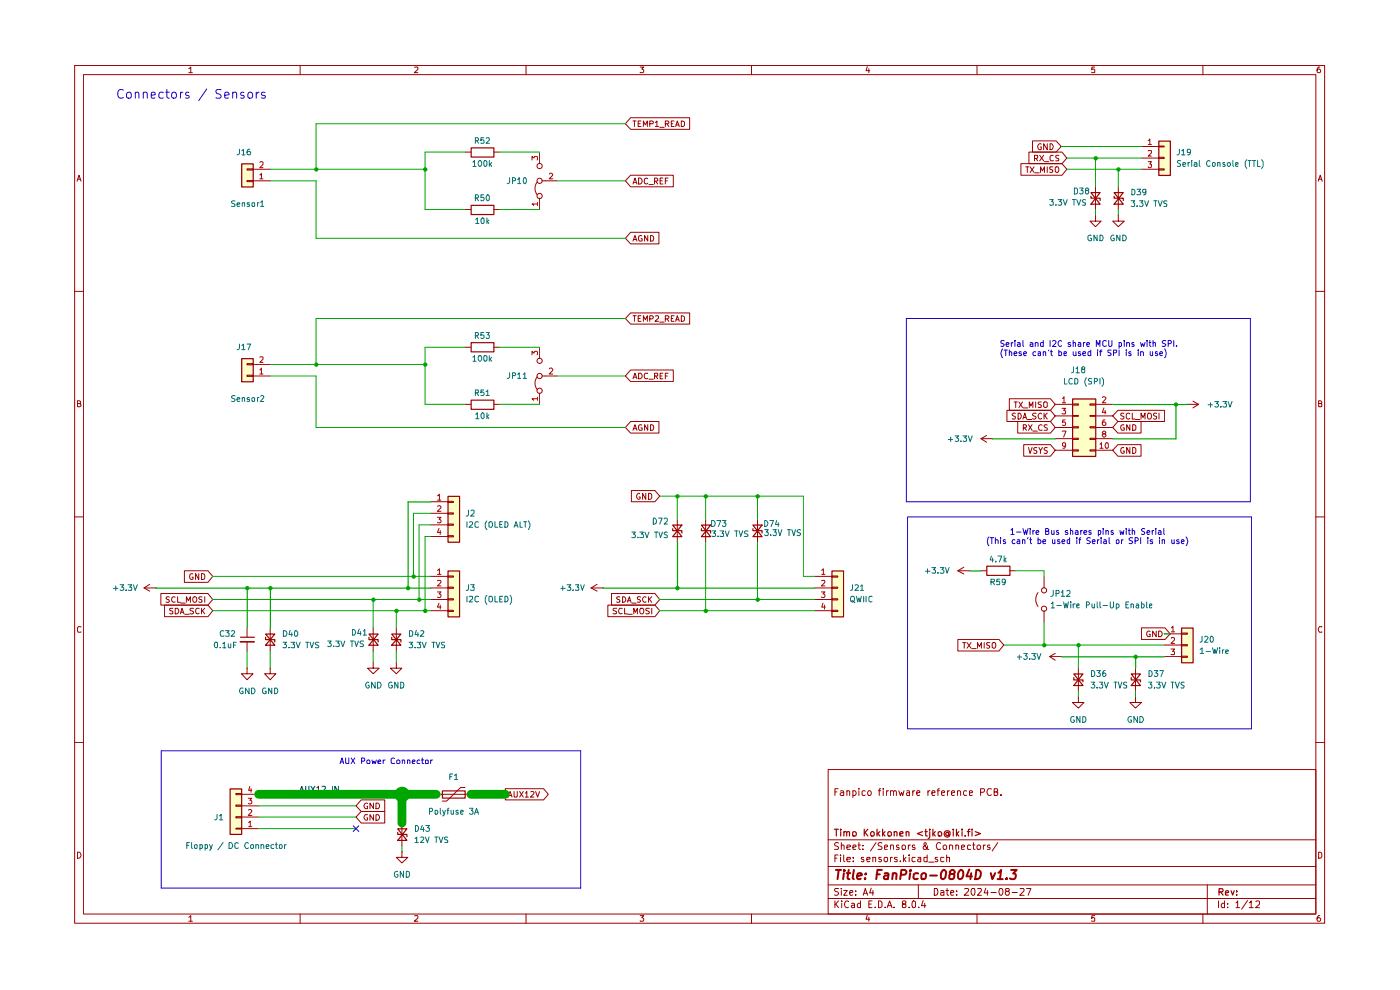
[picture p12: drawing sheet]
<svg xmlns="http://www.w3.org/2000/svg" width="297mm" height="210mm" viewBox="0 0 297 210" stroke-linecap="round" stroke-linejoin="round" font-family="sans-serif">
<g fill="none" stroke="#9b0000" stroke-width=".21">
<path d="M15.8 13.9h265.2v181.9h-265.2zM17.7 15.8h261.4v178.1h-261.4zM40 14.6l.5-.4v1.2M40 15.4h.8M63.7 13.9v1.9M88 14.3l.6-.1v.5l-.7 .7h.7M111.6 13.9v1.9M135.8 14.2h.8l-.5 .4 .5 .3-.1 .4h-.7M159.4 13.9v1.9M184 14.1l-.3 .9h.8M184.3 14.6v.8M207.3 13.9v1.9"/>
<path d="M232.2 14.2h-.6v.6l.1-.2h.4l.1 .2v.5h-.6M255.2 13.9v1.9M280 14.2a.55 .55 0 0 0-.6 .5l.2 .7h.4l.2-.2v-.3l-.3-.3h-.2l-.3 .3M16.3 38.4l.5-1.2 .4 1.2M16.5 38h.6M279.7 38.4l.4-1.2 .4 1.2M279.7 38h.6M15.8 61.8h1.9M279.1 61.8h1.9M16.4 85.6h.6v-.5l-.6-.1v1.3h.5l.3-.4-.3-.3M279.7 85.6h.5l.2-.3-.2-.3h-.5v1.3h.5l.2-.1v-.4l-.2-.2M15.8 109.6h1.9"/>
<path d="M279.1 109.6h1.9M17.2 133l-.6-.1-.2 .3v.7l.2 .2 .6-.1M280.4 133l-.5-.1-.2 .5 .2 .7 .5-.1M15.8 157.5h1.9M279.1 157.5h1.9M175.7 163.2h103.4v30.7h-103.4zM175.7 178.1h103.4M177.1 168h.4M177.8 167.3h-.7v1.4M177.9 178.8l-.6-.1-.3 .4 .1 .2a.56 .56 0 0 1 .6 .3 .56 .56 0 0 1 0 .6h-.7M178.3 167.8h.6l.1 .9M178.5 179.4l.1-.2 .5 .2v.8"/>
<path d="M178.5 178.7v1.5M179 168.1h-.5l-.3 .3 .3 .3h.5M179.7 179.7l.7-.1-.1-.3-.4-.1-.2 .2v.8h.6M179.7 167.9v-.1a.36 .36 0 0 1 .6 .2v.7M179.7 167.7v1M180.9 179.7l.7-.1-.2-.4h-.3l-.2 .2v.6l.1 .2h.5M180.9 167.8l.5-.1a.6 .6 0 0 1 0 1h-.5M180.9 167.7v1.5M182 179.2h.5M182.2 178.7v1.3l.1 .2h.2M182.2 167.3v.1M182.2 167.7v1"/>
<path d="M183.1 179.3v.1M183.6 167.8l-.5-.1-.2 .2v.7l.2 .1h.5M184.2 167.9l.4-.2a.6 .6 0 0 1 0 1h-.3a.6 .6 0 0 1-.1-.8zM185.8 178.7l-1.1 1.8M186.4 167.7h.5M186.9 167.3h-.3l-.1 .2v1.2M187.1 178.8l-.6-.1-.2 .4 .1 .2a.56 .56 0 0 1 .5 .3 .56 .56 0 0 1 0 .6h-.6M187.4 167.3v.1M187.4 167.7v1M187.6 179.7l.7-.1-.2-.4-.5 .2v.6l.1 .2h.5M188 167.7v1M188.5 167.7l-.5 .4"/>
<path d="M188.9 179.4l.2-.2 .5 .2v.8M188.9 167.9l.1-.1a.36 .36 0 0 1 .6 .2v.7M188.9 167.7v1M188.9 179.2v1M189.6 168l.1-.3 .4 .1 .1 .9M190.7 179.3l-.4-.1-.1 .2 .1 .3h.4v.5h-.5M190.7 167.7l.3 1 .3-.6 .2 .6 .3-1M191.4 179.3a.45 .45 0 0 1 .7 .2l-.2 .7h-.5zM192.4 167.8h.5l.1 .9M192.7 179.2v1M193 168.1h-.6l-.1 .3 .1 .3h.6M193.1 179.2l-.4 .3"/>
<path d="M193.6 167.7v1M194.1 179.3h-.6v.4h.6v.2v.3h-.6M194.1 167.7l-.5 .4M194.5 168.2l.7-.1-.2-.4-.4 .1-.1 .7 .2 .2h.4M196.8 179.4v.3l-.4 .5h-.4l-.2-.5 .7-.6-.2-.4-.2 .1a.46 .46 0 0 0 .2 .7l.5 .7h.2M196.9 167.7v1M197.3 167.7l-.4 .4M197.7 168.2l.7-.1-.2-.4-.4 .1-.1 .7 .2 .2h.4M198.8 167.7h.5M199.3 167.3h-.2l-.1 .2v1.2M199.6 178.9l-.1-.1a.75 .75 0 0 0-.9 .4 .75 .75 0 0 0 .3 1l.7-.1M199.7 168.2l.7-.1-.2-.4-.4 .1-.1 .7 .3 .2h.3"/>
<path d="M200.1 179.5l.2-.3h.3l.2 .3-.1 .6-.5 .1zM201 167.7v1M201.4 179.4l.3-.2 .4 .2v.8M201.4 167.7l-.4 .4M201.4 179.2v1M201.8 168.2l.7-.1-.1-.4-.5 .1-.1 .7 .3 .2h.3M202.8 179.4l.1-.2 .5 .2v.8M202.8 179.2v1M203.1 167.9l.1-.1a.36 .36 0 0 1 .6 .2v.7M203.1 167.7v1M204 179.7l.6-.1-.1-.4-.5 .2v.6v.2h.6M205.1 167.8l-.5-.1a.6 .6 0 0 0 0 1h.5"/>
<path d="M205.7 168.2l.6-.1-.1-.3h-.5v.9h.5M205.9 179.3l-.4-.1-.3 .3 .1 .7h.6M206.3 179.2h.5M206.5 178.7v1.3l.1 .2h.2M207.3 179.5l.2-.3h.3l.2 .3-.1 .6-.5 .1zM208 168.1l.7-.1 .2-.3-.1-.3-.8-.1v1.4M208.6 179.2v1M209 179.2l-.4 .3M210 179.3l-.4-.1-.1 .2 .1 .3h.4v.5h-.5M210.3 167.4l-.7-.1a.75 .75 0 0 0-.2 .9 .75 .75 0 0 0 .8 .5l.1-.1M210.9 168h.4l.4-.3-.2-.4h-.6v1.4h.5l.3-.1v-.5l-.4-.1M211.7 178.7l-1.2 1.8"/>
<path d="M212.3 168.6v.1M16.4 180.8a.65 .65 0 0 1 .8 .6 .65 .65 0 0 1-.8 .6zM40 194.6l.5-.4v1.2M40 195.4h.8M63.7 193.9v1.9M88 194.3l.6-.1v.5l-.7 .7h.7M111.6 193.9v1.9M135.8 194.2h.8l-.5 .5 .5 .2-.1 .4h-.7M159.4 193.9v1.9M175.7 190.6h103.4M175.7 187.7h103.4M175.7 183.8h103.4"/>
<path d="M177.1 191.1v1.4M177.1 182h.4M177.3 191.8l.6 .7M177.8 181.4h-.7v1.4M177.9 188.5l-.8 .1v.4l.6 .2 .2 .4-.4 .3-.5-.1M177.9 191.1l-.8 .8M178.3 181.4v.1M178.3 181.9v.9M178.5 188.5v.1M178.5 188.9v1M178.6 191.1v.2M178.6 191.6v.9"/>
<path d="M179 188.9h.7l-.7 1h.7M179 181.4v1.1l.2 .3M179.7 182.3l.7-.1-.1-.3h-.6v.1v.7h.6M180 191.3v-.1a.7 .7 0 0 0-.9 .5 .7 .7 0 0 0 .6 .8l.3-.1M180.3 189.4l.6-.2-.1-.3-.5 .1v.7l.1 .2 .4-.1M180.7 191.7l.4-.1 .2 .2v.7M181 182.6v.2M181 181.9v.1M181.3 191.9l-.7 .3 .2 .3 .5-.1M181.5 189.7v.2M181.5 189v.1M182.5 191.7a.45 .45 0 0 0-.6 .2l.1 .5h.5"/>
<path d="M182.5 191.1v1.4M183.1 180.1v.1M183.1 189.9l.5-1.4 .5 1.4M183.2 181.9h-.4l-.1 .1 .2 .3 .3 .1v.3h-.5M183.2 189.5h.8M183.9 182.3l.7-.1-.1-.3h-.5l-.1 .1 .1 .7h.5M184 194.1l-.3 .9h.8M184.3 194.6v.8M184.3 191.8h.5M184.8 188.4l-.3 1h.8M185 191.1h-.7v1.4h.7M185.2 182l.6-.1v.9"/>
<path d="M185.2 181.9v.9M185.2 188.9v1M185.7 192.4v.1M186.4 191.1h.3l.4 .3v.8l-.4 .3h-.3zM186.9 181.9h-.5v.3l.6 .3-.2 .3-.4-.1M187.6 182l.6-.1v.8a.45 .45 0 0 1-.7-.2zM187.8 192.4v.1M188.2 192.5l.5-1.4 .5 1.4M188.4 192.1h.7M188.9 181.9v.9M189.3 181.9h-.2l-.2 .2M189.7 192.4v.1"/>
<path d="M190.3 181.9h-.5l-.1 .1 .6 .4v.3h-.6M191 182.6v.2M191.7 191.8l-.3-.2v-.3l.3-.2 .4 .1v.5l-.7 .2v.5a.48 .48 0 0 0 .7 0 .48 .48 0 0 0 0-.6h-.2M191.7 181.4v1.4M191.8 182.2l.4 .6M192.2 181.9l-.5 .5M192.9 192.4v.1M192.9 181.4v.1M192.9 181.9v.9M193.5 191.3l.4-.2 .3 .2-.1 1.1h-.6zM194.1 181.9h-.6v.2v.6h.6M194.7 181.9h.6v.9"/>
<path d="M194.8 187.7v2.9M194.9 192.4v.1M195.3 182.2h-.4l-.2 .3 .2 .3 .4-.1M195.8 191l-.3 1.1h.9M196.2 191.6v.9M196.7 181.9l-.7 .1v.6l.3 .2 .4-.1M196.7 181.4v1.4M197 182.9h1.1M198.2 188.5h.5a.83 .83 0 0 1 .2 .9 .83 .83 0 0 1-.7 .5zM198.9 181.9h-.4l-.1 .1 .1 .3 .4 .1v.3h-.5M199.6 189h.6v.9M200.2 189.2l-.6 .2v.4h.6"/>
<path d="M200.2 181.9l-.6 .1v.6l.2 .2 .4-.1M200.7 188.9h.6M200.8 182l.6-.1v.9M200.8 181.4v1.4M200.9 188.5v1.2l.4 .2M201.7 189.4l.7-.2-.1-.2-.5-.1-.1 .2 .1 .7h.5M202.9 189.7v.2M202.9 189v.1M204.6 188.6l.7-.1 .2 .3-.9 1.1h.9M206.2 188.6l.5-.1a1.1 1.1 0 0 1-.2 1.4l-.3-.2-.2-.4zM207.3 193.9v1.9M207.4 188.6l.7-.1 .1 .3-.8 1.1h.8"/>
<path d="M209.1 188.4l-.3 1h.8M209.5 188.9v1M210.2 189.3h1.1M212.1 188.5a.75 .75 0 0 1 .8 .6 .75 .75 0 0 1-.5 .8 .89 .89 0 0 1-.3-1.4zM213.5 189.1l-.2-.3 .1-.2 .6-.1 .1 .3-.2 .3h-.5a.52 .52 0 0 0 .1 .8h.4a.46 .46 0 0 0 .3-.4 .46 .46 0 0 0-.3-.4M214.7 189.3h1.1M216.4 188.6l.7-.1 .2 .3-1 1.1h1M217.8 188.5h.9l-.6 1.4M232.2 194.2h-.6v.6l.1-.1h.4l.1 .1v.5h-.6M255.2 193.9v1.9M256.1 187.7v6.2M258.5 191.1v1.4"/>
<path d="M259.8 191.7l-.5-.1-.2 .3 .1 .5h.6M259.8 191.1v1.4M260.4 192.4v.1M260.4 191.7v.1M262.2 191.5l.4-.4v1.4M262.2 192.5h.8M264.7 191l-1.3 1.9M265 191.5l.3-.2 .1-.2v1.4M265 192.5h.9M266.4 191.3l.2-.2 .5 .1 .1 .6-.8 .7h.8M279.7 180.8h.4l.3 .3v.6l-.3 .3h-.4zM280 194.2a.55 .55 0 0 0-.6 .5l.2 .7h.4l.2-.2v-.3l-.3-.2h-.2l-.3 .2"/>
</g>
<g fill="none" stroke="#9b0000" stroke-width=".25">
<path d="M177 175.9h.8M177.4 175.9v1.4M178.4 175.9v.2M178.4 176.4v.9M179 176.6l.2-.2 .4 .2v.7M179 176.4v.9M179.6 176.6l.3-.2 .3 .1v.8M180.9 176.6l.1-.1a.45 .45 0 0 1 .7 .2l-.2 .6h-.5zM183.3 175.9v1.4M183.5 176.6l.6 .7M184.1 175.9l-.8 .8M184.7 176.7l.3-.3h.2l.3 .3-.2 .6h-.5z"/>
<path d="M186.1 175.9v1.4M186.2 176.8l.4 .5M186.6 176.4l-.5 .5M187.2 175.9v1.4M187.3 176.8l.5 .5M187.8 176.4l-.6 .5M188.4 176.5a.45 .45 0 0 1 .7 .2l-.2 .6h-.5zM189.7 176.6l.2-.2 .4 .2v.7M189.7 176.4v.9M190.9 176.9l.7-.2v-.2l-.5-.1-.2 .2 .1 .7h.6M192.2 176.6l.2-.2 .4 .2v.7M192.2 176.4v.9"/>
<path d="M195.7 176.4l-1.1 .4 1.1 .5M196.2 176.4h.5M196.4 175.9v1.3l.1 .1h.2M197.2 176.4v1.3l-.3 .1M197.2 175.9v.2M197.9 175.9v1.4M198 176.8l.4 .5M198.4 176.4l-.5 .5M199.1 176.5a.45 .45 0 0 1 .7 .2l-.2 .6h-.5zM201.2 176.7l-.4-.1-.2 .2 .3 .5 .3-.2M201.2 176.6v.5l.2 .1 .2-.1-.1-.7-.3-.2h-.5a.68 .68 0 0 0-.3 1.1 .68 .68 0 0 0 1.1 0M202.2 175.9v.2"/>
<path d="M202.2 176.4v.9M202.9 175.9v1.4M203 176.8l.4 .5M203.4 176.4l-.5 .5M204.1 175.9v.2M204.1 176.4v.9M204.8 177.3h.1M205.2 176.4h.6M205.8 175.9l-.4 .1v1.3M206.2 175.9v.2M206.2 176.4v.9M206.9 176.4l1.1 .4-1.1 .5"/>
<path d="M258.6 189.2h.7l.2-.3-.1-.3-.8-.1v1.4M259 189.2l.5 .7M260 189.4l.6-.1-.1-.4-.4 .1-.1 .7 .1 .2h.5M261.2 188.9l.3 1 .3-1M262.3 189.8v.1M262.3 189v.2"/>
</g>
<g fill="none" stroke="#9b0000" stroke-width=".42">
<path d="M177.3 184.5h1.1M177.9 184.5l-.2 2M179 185.2l-.1 1.3M179.1 184.5v.3M179.6 185.2h.8M180 184.5l-.2 1.7 .4 .3M181.1 184.5l-.2 1.7 .2 .3M181.8 185.9l1-.3v-.3a.6 .6 0 0 0-.9 .2v.9h.7M183.5 186.3v.2M183.7 185.3l.1 .1-.2 .1 .1-.2-.1 .2M186 185.5h.6M187.1 184.5h-1l-.2 2"/>
<path d="M187.7 185.3h.7l-.1 1.2M188.4 185.6a.85 .85 0 0 0-.9 .5l.3 .4 .5-.1M189.4 185.4l.3-.2 .4 .1v1.2M189.4 185.2l-.1 1.3M191.1 185.5h1l.2-.5-.1-.2-.2-.3h-.8l-.2 2M193.1 185.2l-.2 1.3M193.2 184.5l-.1 .3 .2-.1-.1-.2-.1 .3M194.8 185.3a.65 .65 0 0 0-1 .2v.8a.64 .64 0 0 0 .9 .1M195.5 185.5l.4-.3 .5 .2v.7l-.2 .3-.5 .1-.2-.2zM197.3 185.7h1.5M199.9 184.8l.3-.3a.6 .6 0 0 1 .5 .8l-.2 .8-.4 .4-.3-.1-.2-.3v-.8zM201.8 185.4l-.3-.4 .4-.5h.3l.4 .5-.2 .3-.9 .2-.1 .8 .2 .2h.5l.3-.4 .1-.4-.4-.3"/>
<path d="M203.5 184.8l.3-.3 .5 .3a1.29 1.29 0 0 1-.5 1.7l-.4-.1-.2-.3v-.8zM205.6 184.4l-.6 1.5h1.2M206 185.2l-.1 1.3M207.1 184.5a.84 .84 0 0 1 1 .5 1.05 1.05 0 0 1-1.2 1.5zM210.2 185.2l.3 1.3 .6-1.3M211.6 186.5h1.1M211.8 185.1l.6-.6-.3 2M213.6 186.3l.1 .1h-.3l.2-.1-.1 .2M214.5 184.5h1.2l-.8 .8 .5 .1 .1 .2-.1 .7-.3 .2h-.6l-.2-.2"/>
</g>
<g fill="#feffc5">
<path d="M95 105.2h2.5v9.8h-2.5z"/>
<path d="M95 121.1h2.5v9.7h-2.5z"/>
<path d="M51.2 34.7h2.5v4.9h-2.5z"/>
<path d="M51.2 76h2.5v4.9h-2.5z"/>
<path d="M227.5 84.6h4.9v12.2h-4.9z"/>
<path d="M245.8 29.9h2.4v7.3h-2.4z"/>
<path d="M48.8 167.3h2.4v9.7h-2.4z"/>
<path d="M176.4 121.1h2.5v9.7h-2.5z"/>
<path d="M250.6 133.2h2.5v7.3h-2.5z"/>
</g>
<g fill="none" stroke="#9b0000" stroke-width=".21">
<path d="M52.4 35.8h1.3v.3h-1.3zM52.4 38.3h1.3v.2h-1.3zM53.7 38.4h3.6M53.7 35.9h3.6M98.6 32.3h1.3M104.7 32.3h1.2M114 38.6a2.17 2.17 0 0 0 0 2.7M114.5 32.3v2.4M115 38.4h3.1M133.8 37.2h9v2.4h-9l-1.1-1.2zM133.8 25h12.5v2.4h-12.5l-1.1-1.2zM134.3 39l.4-1.2 .4 1.2"/>
<path d="M134.3 25.7h.7M134.4 38.7h.6M134.6 25.7v1.1M135.4 26.2h.4M135.5 37.8a.65 .65 0 0 1 .7 .6 .65 .65 0 0 1-.7 .6zM136 25.7h-.6v1.1h.6M136.5 26.8v-1.1l.4 .8 .4-.8v1.1M137.4 37.9l-.2-.1a.65 .65 0 0 0-.5 .6 .65 .65 0 0 0 .5 .6l.2-.1M137.7 39.1h.9M137.8 26.2h.6l.2-.1-.1-.4h-.7v1.1M138.9 38.4h.6v-.5l-.6-.1v1.2M139 26l.4-.3v1.1"/>
<path d="M139 26.8h.7M139.1 38.4l.4 .6M140 27h.9M140 38.4h.5M140.6 37.8h-.6v1.2h.6M141.1 26.2h.6l.2-.1-.1-.4h-.7v1.1M141.1 38.4h.5M141.5 26.2l.4 .6M141.7 37.8h-.6v1.2M142.4 26.2h.3M143 25.7h-.6v1.1h.6M143.3 26.8l.4-1.1 .4 1.1"/>
<path d="M143.4 26.5h.6M144.5 25.7l.7 .2v.7l-.2 .2h-.5zM216.6 34.7h8.7l1 1.2-1 1.3h-8.7zM217.6 35.4h.7M217.9 35.4v1.2M218.3 32.3h7l1 1.2-1 1.2h-7zM218.5 35.4l.9 1.2M219 29.9h5l1.1 1.2-1.1 1.2h-5zM219.4 35.4l-.9 1.2M219.5 33.6h.5l.1-.2v-.4l-.6-.1v1.2M219.5 36.7h1M219.8 33.6l.3 .5"/>
<path d="M220.6 32.9l.8 1.2M220.7 36.6v-1.2l.5 .8 .4-.8v1.2M220.9 30.6l-.2-.1a.64 .64 0 0 0-.6 .6 .64 .64 0 0 0 .6 .7l.2-.1v-.5h-.2M221.4 32.9l-.8 1.2M221.6 34.3h.9M222.2 30.5v1.3l-.8-1.3v1.3M222.2 35.4v1.2M222.8 30.5a.64 .64 0 0 1 .6 .6 .64 .64 0 0 1-.6 .7zM223.4 35.4h-.6a.47 .47 0 0 0 0 .5 .47 .47 0 0 0 .5 .2v.4h-.6M223.4 33a.45 .45 0 0 0-.6 .2v.7l.1 .2 .5-.1M223.9 35.6l.1-.2h.5v.2a.65 .65 0 0 1-.4 1l-.2-.2zM224.6 33l-.4-.1-.3 .3 .1 .2 .5 .2v.5h-.6"/>
<path d="M232.4 39.6v4.9M237.2 39.6v4.9M242.1 35.9h3.7M242.1 31.1h3.7M242.1 33.5h3.7M245.8 35.8h1.2v.3h-1.2zM245.8 33.4h1.2v.2h-1.2zM245.8 31h1.2v.2h-1.2zM98.6 44.5h1.3M104.7 44.5h1.2M114.5 42v2.5M133.8 49.3h6v2.4h-6l-1.1-1.2z"/>
<path d="M134.3 51.1l.4-1.1 .4 1.1M134.4 50.8h.6M136.1 50a.45 .45 0 0 0-.6 .2v.7l.1 .2h.6v-.5h-.2M137.4 50v1.1l-.7-1.1v1.1M138 50a.66 .66 0 0 1 .7 .4 .66 .66 0 0 1-.3 .7h-.4zM232.4 45.6v1.3h1.2l-1.2 1.2-1.2-1.2h1.2M232.4 45.6h.1M237.2 45.6v1.3h1.3l-1.3 1.2-1.1-1.2h1.1M237.2 45.6h.1M52.4 77.1h1.3v.3h-1.3zM52.4 79.6h1.3v.2h-1.3zM53.7 79.8h3.6"/>
<path d="M53.7 77.3h3.6M98.6 73.7h1.3M104.7 73.7h1.2M114 79.9a2.17 2.17 0 0 0 0 2.7M114.5 73.7v2.3M115 79.8h3.1M133.8 78.5h9v2.4h-9l-1.1-1.1zM133.8 66.4h12.5v2.4h-12.5l-1.1-1.2zM134.3 67h.7M134.6 67v1.2M135.4 67.6h.4M135.5 79.2h.5a.66 .66 0 0 1 .2 .8 .66 .66 0 0 1-.7 .4z"/>
<path d="M136 67h-.6v1.2h.6M136.5 68.2v-1.2l.4 .8 .4-.8v1.2M137.4 79.2h-.5a.61 .61 0 0 0-.3 .8 .61 .61 0 0 0 .8 .3M137.8 67.7h.5l.3-.3-.1-.3-.7-.1v1.2M138.9 79.8h.5l.1-.6h-.6v1.2M139 67.1h.7v.4l-.8 .7h.8M139.1 79.8l.4 .6M140 68.3h.9M140 79.8h.5M140.6 79.2h-.6v1.2h.6M141.1 67.7h.5l.3-.3-.1-.3-.7-.1v1.2M141.1 79.8h.5"/>
<path d="M141.5 67.7l.4 .5M141.7 79.2h-.6v1.2M142.4 67.6h.3M143 67h-.6v1.2h.6M143.3 68.2l.4-1.2 .4 1.2M143.4 67.8h.6M144.5 67h.3l.4 .3v.6l-.2 .3h-.5zM98.6 85.8h1.3M104.7 85.8h1.2M114.5 83.4v2.4M133.8 89.4h6v2.5h-6l-1.1-1.2zM134.3 80.4l.4-1.2 .4 1.2"/>
<path d="M134.3 91.3l.4-1.2 .4 1.2M134.4 80h.6M134.4 90.9h.6M136.1 90.2a.45 .45 0 0 0-.6 .1v.7l.1 .3 .6-.1v-.4h-.2M137.4 90.1v1.2l-.7-1.2v1.2M137.7 80.4h.9M138 90.1a.66 .66 0 0 1 .7 .4 .66 .66 0 0 1-.3 .8h-.4zM208.1 93.1l1.2 .7M208.1 93.1h2.4M209.3 92.4l-1.2 .7M210.5 93.1h.1M213.6 87h9.2l1.1 1.2-1.1 1.2h-9.2z"/>
<path d="M214.1 84.6h8.7l1.1 1.2-1.1 1.2h-8.7zM215.1 85.3h.7M215.4 87.7l-.4-.1-.3 .3 .1 .2 .6 .3v.3l-.2 .2-.5-.1M215.5 85.3v1.1M215.9 89.4h6.9l1.1 1.3-1.1 1.2h-6.9zM216 87.6a.64 .64 0 0 1 .7 .7 .64 .64 0 0 1-.7 .6zM216.2 85.3l.7 1.1M216.9 85.3l-.7 1.1M217 88.9l.4-1.3 .4 1.3M217.1 90.8h.4l.3-.3-.1-.3-.6-.1v1.2M217.1 86.5h.9M217.1 88.6h.6"/>
<path d="M217.2 94.3h5.6l1.1 1.2-1.1 1.3h-5.6zM217.3 90.8l.5 .5M217.9 89h1M218.2 94.9l.3 1.3 .4-1.3M218.2 90.1l.7 1.2M218.4 86.4v-1.1l.3 .8 .4-.8v1.1M218.9 90.1l-.7 1.2M219.1 91.4h1M219.7 85.3v1.1M219.8 87.7l-.5-.1-.3 .3 .1 .2 .5 .2 .2 .3-.3 .3-.5-.1M220 95l-.5-.1-.2 .3 .2 .3 .5 .2v.3l-.2 .2-.5-.1M220.4 94.9l.3 .7 .5-.7"/>
<path d="M220.7 95.6v.6M220.9 85.3h-.5l-.2 .1 .2 .4 .5 .1v.5h-.7M221 87.8l-.3-.2a.65 .65 0 0 0-.5 .7 .65 .65 0 0 0 .5 .6l.3-.2M221.1 90.2l-.3-.1a.67 .67 0 0 0-.5 .5 .67 .67 0 0 0 .3 .7l.5-.1M221.5 87.6v1.3M221.6 85.3h.4l.2 .1v.9l-.3 .1-.5-.1v-.9zM221.7 88.1l.5 .8M222.2 90.2l-.5-.1-.2 .2 .2 .4 .5 .1v.4l-.7 .1M222.2 95l-.5-.1-.2 .3 .2 .3 .5 .2v.3l-.2 .2-.5-.1M222.2 87.6l-.7 .7M223.9 85.8h3.6M223.9 93.1h3.6"/>
<path d="M223.9 95.5h3.6M223.9 88.2h3.6M223.9 90.7h3.6M227.5 95.4h1.3v.3h-1.3zM227.5 93h1.3v.2h-1.3zM227.5 90.5h1.3v.3h-1.3zM227.5 88.1h1.3v.2h-1.3zM227.5 85.7h1.3v.2h-1.3zM231.2 95.4h1.2v.3h-1.2zM231.2 93h1.2v.2h-1.2zM231.2 90.5h1.2v.3h-1.2zM231.2 88.1h1.2v.2h-1.2z"/>
<path d="M231.2 85.7h1.2v.2h-1.2zM232.4 85.8h3.7M232.4 93.1h3.7M232.4 95.5h3.7M232.4 88.2h3.7M232.4 90.7h3.7M237.2 89.4h4.9v2.5h-4.9l-1.1-1.2zM237.2 94.3h4.9v2.5h-4.9l-1.1-1.3zM237.2 87h9.9v2.4h-9.9l-1.1-1.2zM238.4 90.2l-.1-.1a.66 .66 0 0 0-.5 .5 .66 .66 0 0 0 .2 .7l.5-.1v-.4h-.2M238.4 95l-.1-.1a.64 .64 0 0 0-.6 .6 .64 .64 0 0 0 .6 .7l.2-.2v-.3h-.2M238.4 87.7l-.4-.1-.3 .3 .1 .2 .6 .3v.3l-.1 .2-.6-.1"/>
<path d="M239.7 90.1v1.2l-.7-1.2v1.2M239.7 94.9v1.3l-.7-1.3v1.3M239.7 87.8l-.3-.2-.5 .4 .1 .7 .4 .2 .3-.2M240.2 87.6v1.3h.6M240.3 90.1h.3l.4 .2v.7l-.2 .3h-.5zM240.3 94.9h.3l.4 .4v.5l-.4 .4h-.3zM240.9 89h.9M242.1 88.9v-1.3l.4 1 .4-1v1.3M243.7 87.6a.46 .46 0 0 1 .6 .5v.4a.46 .46 0 0 1-.6 .4 .86 .86 0 0 1 0-1.3zM245.4 87.7l-.5-.1-.2 .3 .1 .2 .6 .3v.3l-.2 .2-.5-.1M245.9 87.6v1.3M251.9 85.8h.1"/>
<path d="M251.9 85.8h2.4M253.1 85.1l1.2 .7M254.3 85.8l-1.2 .7M91.4 106.4h3.6M91.4 108.9h3.6M91.4 111.3h3.6M91.4 113.8h3.6M95 113.6h1.2v.3h-1.2zM95 111.2h1.2v.2h-1.2zM95 108.8h1.2v.3h-1.2zM95 106.3h1.2v.3h-1.2zM133.9 104.1h5l1.1 1.1-1.1 1.2h-5z"/>
<path d="M135.7 104.7l-.1-.1a.64 .64 0 0 0-.6 .6 .64 .64 0 0 0 .6 .7l.2-.1v-.4h-.2M137 104.6v1.3l-.7-1.3v1.3M137.6 104.6h.3l.4 .4v.6l-.4 .3h-.3zM143.7 110.2v4.8M149.7 110.2v4.8M160.7 110.2v4.8M30.6 124.7h2.4M30.6 124.7l1.2 .7M31.8 124l-1.2 .7M33 124.7h.1M34.1 125.9h10l1 1.3-1 1.2h-10zM34.9 128.4h9.2l1 1.1-1 1.3h-9.2z"/>
<path d="M35.9 126.7l-.4-.1-.3 .2 .3 .4 .4 .1v.4h-.7M36.7 129h-.6l-.1 .2 .1 .3 .6 .2v.4h-.7M37.2 126.7l-.3-.1a.6 .6 0 0 0-.5 .6 .6 .6 0 0 0 .5 .6l.3-.1M37.2 129h.5a.66 .66 0 0 1 .2 .8 .66 .66 0 0 1-.7 .4zM37.7 126.6v1.2h.6M38.3 130.2l.3-1.2 .4 1.2M38.4 127.9h.9M38.4 129.9h.5M39.1 121.1h5l1 1.2-1 1.2h-5zM39.2 130.3h.9M39.5 127.8v-1.2l.5 .8 .4-.8v1.2M40.9 121.8l-.1-.1a.64 .64 0 0 0-.6 .6 .64 .64 0 0 0 .5 .6l.3-.1v-.4h-.3"/>
<path d="M41 126.7l.2-.1a.6 .6 0 0 1 .6 .6 .6 .6 0 0 1-.6 .6l-.3-.5zM41.1 129h-.6l-.2 .2 .2 .3 .5 .2v.4h-.7M42.2 121.7v1.2l-.7-1.2v1.2M42.3 129.1l-.6-.1a.67 .67 0 0 0-.2 .7 .67 .67 0 0 0 .5 .5l.3-.1M42.8 121.7a.52 .52 0 0 1 .6 .3v.6a.52 .52 0 0 1-.6 .3zM42.8 129v1.2M42.8 126.7l-.4-.1-.2 .2 .2 .4 .4 .1v.4h-.6M42.9 129.5l.5 .7M43.4 126.6v1.2M43.4 129l-.6 .7M52.4 133.2v1.9M52.4 136.1v2"/>
<path d="M57.3 133.2v4.9M79.2 133.2v4.9M84.1 133.2v4.9M91.4 122.3h3.6M91.4 124.7h3.6M91.4 127.2h3.6M91.4 129.5h3.6M95 129.5h1.2v.2h-1.2zM95 127h1.2v.3h-1.2zM95 124.5h1.2v.3h-1.2zM95 122.2h1.2v.2h-1.2zM125.4 124.7h2.4"/>
<path d="M125.4 124.7l1.3 .7M126.7 124l-1.3 .7M127.8 124.7h.1M128.9 128.4h10l1.1 1.1-1.1 1.3h-10zM129.7 125.9h9.2l1.1 1.3-1.1 1.2h-9.2zM130.8 129h-.6l-.2 .2 .2 .3 .5 .2v.4h-.7M131.5 126.7l-.4-.1-.3 .2 .3 .4 .4 .1v.4h-.7M132 129.1l-.5-.1a.67 .67 0 0 0-.3 .7 .67 .67 0 0 0 .5 .5l.3-.1M132.1 126.6a.6 .6 0 0 1 .7 .6 .6 .6 0 0 1-.7 .6zM132.5 129v1.2h.6M133.1 127.8l.4-1.2 .4 1.2M133.2 127.4h.6"/>
<path d="M133.2 130.3h.9M134 127.9h1M134.5 130.2v-1.2l.3 .9 .4-.9v1.2M135.9 126.7h-.7v.3l.7 .4-.3 .4-.4-.1M137.1 126.7a.55 .55 0 0 0-.8 .5 .55 .55 0 0 0 .8 .5M137.6 126.6v1.2M137.8 129h-.6l-.2 .2 .2 .3 .5 .2v.4h-.7M137.8 127.1l.5 .7M138.3 126.6l-.7 .7M138.3 129v1.2M172.8 122.3h3.6M172.8 124.7h3.6"/>
<path d="M172.8 127.2h3.6M172.8 129.5h3.6M176.4 129.5h1.3v.2h-1.3zM176.4 127h1.3v.3h-1.3zM176.4 124.5h1.3v.3h-1.3zM176.4 122.2h1.3v.2h-1.3zM203.2 135.6h8.7l1 1.2-1 1.3h-8.7zM203.2 121.1h2.5M203.2 121.1l1.3 .7M204.2 136.3h.7M204.5 120.3l-1.3 .8M204.6 136.3v1.2"/>
<path d="M205.1 136.3l.9 1.2M205.7 121.1h.1M206 136.3l-.9 1.2M206.2 137.6h.9M207.4 137.5v-1.2l.4 .9 .4-.9v1.2M208.1 121.1h1.2M208.8 136.3v1.2M210 136.3h-.6a.47 .47 0 0 0 0 .5 .47 .47 0 0 0 .5 .2v.4h-.6M210.5 136.5l.2-.2h.4a.86 .86 0 0 1-.1 1.2l-.5-.2zM214.2 121.1h1.2M220.2 125.7a2.45 2.45 0 0 0 0 2.9M221.5 122.3v2.4"/>
<path d="M221.5 129.5v2.5M222.7 139.3l1.2 .7M222.7 139.3h2.4M223.9 138.6l-1.2 .7M225.1 139.3h.1M242.1 133.2h5l1.1 1.3-1.1 1.1h-5zM244 133.9a.61 .61 0 0 0-.8 .4 .61 .61 0 0 0 .3 .7h.5v-.5h-.2M245.3 133.9v1.1l-.8-1.1v1.1M245.8 133.9a.66 .66 0 0 1 .7 .4 .66 .66 0 0 1-.2 .7h-.5zM247 139.3h3.6M247 134.5h3.6M247 136.8h3.6"/>
<path d="M250.6 139.2h1.3v.2h-1.3zM250.6 136.7h1.3v.3h-1.3zM250.6 134.3h1.3v.2h-1.3zM52.4 141.7v1.2h1.3l-1.3 1.3-1.2-1.3h1.2M52.4 141.7h.1M57.3 141.7v1.2h1.2l-1.2 1.3-1.2-1.3h1.2M57.3 141.7h.1M79.2 140.5v1.2h1.2l-1.2 1.2-1.2-1.2h1.2M79.2 140.5h.1M84.1 140.5v1.2h1.2l-1.2 1.2-1.3-1.2h1.3M84.1 140.5h.1M228.8 147.8v1.2h1.2l-1.2 1.2-1.3-1.2h1.3"/>
<path d="M228.8 147.8h.1M228.8 141.7v4.9M240.9 147.8v1.2h1.2l-1.2 1.2-1.2-1.2h1.2M240.9 147.8h.1M240.9 141.7v4.9M50 168.3h1.2v.3h-1.2zM50 170.8h1.2v.2h-1.2zM50 173.2h1.2v.3h-1.2zM50 175.7h1.2v.2h-1.2zM51.2 168.5h3.7M51.2 175.8h3.7M51.2 173.3h3.7"/>
<path d="M51.2 170.9h3.7M76.6 172.1h5v2.5h-5l-1.1-1.3zM76.6 169.7h5v2.4h-5l-1.1-1.2zM78 172.8h-.5a.66 .66 0 0 0-.3 .7 .66 .66 0 0 0 .6 .5l.2-.1v-.4h-.2M78 170.4a.61 .61 0 0 0-.8 .3 .61 .61 0 0 0 .3 .8h.5v-.5h-.2M79.2 172.8v1.2l-.7-1.2v1.2M79.2 170.4v1.1l-.7-1.1v1.1M79.8 172.8h.5a.66 .66 0 0 1 .2 .8 .66 .66 0 0 1-.7 .4zM79.8 170.4a.66 .66 0 0 1 .7 .3 .66 .66 0 0 1-.2 .8h-.5zM85.3 174.6v4.8M92.5 168.5h7.4M98.6 167h-.9l-3 2.9h-.9"/>
<path d="M107.2 167.3h8.1l1 1.2-1 1.2h-8.1zM107.9 169.1l.3-1.2 .4 1.2M108 168.7h.5M109.1 167.9v1.2h.5l.1-1.2M110.2 167.9l.8 1.2M111 167.9l-.8 1.2M111.4 168.2l.4-.3v1.2M111.4 169.1h.7M112.6 168l.4-.1 .3 .3-.8 .9h.8M113.6 167.9l.4 1.2 .5-1.2M85.3 180.7v1.2h1.2l-1.2 1.2-1.2-1.2h1.2M85.3 180.7h.1"/>
<circle cx="114.5" cy="38.4" r=".55"/>
<circle cx="114.5" cy="35.2" r=".55"/>
<circle cx="114.5" cy="41.6" r=".55"/>
<circle cx="114.5" cy="76.5" r=".55"/>
<circle cx="114.5" cy="79.8" r=".55"/>
<circle cx="114.5" cy="82.9" r=".55"/>
<circle cx="136.1" cy="129.6" r=".57"/>
<circle cx="221.5" cy="129.1" r=".55"/>
<circle cx="221.5" cy="125.2" r=".55"/>
</g>
<g fill="none" stroke="#9b0000" stroke-width=".25">
<path d="M51.3 34.8h2.4v4.9h-2.4zM100 31.4h4.8v1.9h-4.8zM245.8 29.9h2.5v7.3h-2.5zM100 43.6h4.8v1.9h-4.8zM231.4 41.6v.4h2v.5M231.4 40.9h2l-2 2.4h2zM236.3 41.6v.4h2v.5M236.3 40.9h2l-2 2.4h2zM51.3 76.1h2.4v4.9h-2.4zM100 72.7h4.8v1.9h-4.8zM100 84.9h4.8v1.9h-4.8zM227.5 84.6h5v12.2h-5z"/>
<path d="M95 105.3h2.5v9.7h-2.5zM142.7 112.1v.5h2v.5M142.7 111.4l2 2.4h-2l2-2.4zM148.8 112.1v.5h2v.5M148.8 111.4l2 2.4h-2l2-2.4zM159.7 112.1v.5h2v.5M159.7 111.4l2 2.4h-2l2-2.4zM51 135.2h3M56.3 135.2v.5h2v.5M56.3 134.5h2l-2 2.4h2zM78.3 135.2v.5h1.9v.5M78.3 134.5h1.9l-1.9 2.4h1.9z"/>
<path d="M83.1 135.2v.5h1.9v.5M83.1 134.5h1.9l-1.9 2.4h1.9zM95 121.1h2.5v9.8h-2.5zM176.5 121.1h2.4v9.8h-2.4zM209.3 120.1h5v1.9h-5zM250.7 133.2h2.4v7.4h-2.4zM227.8 143.7v.5h1.9v.5M227.8 143h1.9l-1.9 2.4h1.9zM240 143.7v.5h1.9v.5M240 143h1.9l-1.9 2.4h1.9zM48.8 167.3h2.5v9.7h-2.5zM84.4 176.6v.4h1.9v.5"/>
<path d="M84.4 175.8h1.9l-1.9 2.5h1.9zM93.9 167.8h4.8v1.5h-4.8z"/>
</g>
<g fill="none" stroke="#c00000" stroke-width=".21">
<path d="M55.1 37.1h.2l.2-.4v1.2M55.1 34.5l.2-.2h.3l.2 .2v.4l-.7 .7h.7M55.1 37.9h.7M112.9 34v-.8l.4 .3 .2-.3h.5v.8M116.6 36.9l.4-.2 .3 .4-.8 .8h.8M243.6 29.8l.3-.3v1.2M243.6 32h.7v.4l-.7 .7h.7M243.6 34.3h.7l-.4 .5 .4 .1v.5l-.2 .2h-.3l-.2-.2M243.6 30.7h.7M114 43.3h-1.1l.3 .3M114 42.9v.7M55.1 78.5l.4-.4v1.2"/>
<path d="M55.1 75.8h.7v.4l-.7 .7h.7M55.1 79.3h.7M112.9 75.3v-.8l.4 .4 .2-.4 .5 .1v.7M116.6 78.2l.4-.1 .3 .4-.8 .8h.8M114 84.6h-1.1l.3 .3M114 84.2v.7M225.3 86.6h.8l-.5 .4 .5 .3-.1 .5-.7-.1M225.3 91.4h.8l-.5 1.3M225.4 84.5l.3-.3v1.2M225.4 85.4h.7M226 89.1h-.5l-.1 .6 .2-.2 .4 .1v.6h-.6M226.1 94.4a.35 .35 0 0 1-.4 .3 .35 .35 0 0 1-.3-.3v-.2a.35 .35 0 0 1 .3-.3 .35 .35 0 0 1 .4 .3l-.2 .8-.4 .1"/>
<path d="M233.3 94.2l.4-.3v1.2M233.3 95.1h.7M233.9 84.3l.1-.1h.4l.2 .2-.7 1h.7M234.1 92l-.2-.3 .2-.3h.3l.2 .4-.7 .4v.3l.2 .2h.3l.2-.2v-.3l-.2-.2M234.2 86.5l-.3 1h.7M234.4 89.1l-.4 .1-.1 .8 .2 .3 .4-.1 .1-.5-.2-.2h-.3l-.2 .2M234.4 87v.8M234.6 94l.3-.1 .2 .3v.7l-.1 .2h-.4l-.2-.4zM92.8 105.2l.4-.4v1.3M92.8 107.4l.5-.1 .3 .2-.8 1h.8M92.8 109.7h.8l-.5 .5 .5 .2-.1 .4h-.7M92.8 106.1h.8"/>
<path d="M93.1 112.1l-.3 .8h.8M93.4 112.5v.9M92.8 121l.4-.3v1.1M92.8 123.2l.6-.1 .2 .3-.8 .9h.8M92.8 125.6h.8l-.5 .4 .4 .1v.6h-.7M92.8 121.8h.8M93.1 127.9l-.3 .9h.8M93.4 128.4v.8M174.2 125.6h.8l-.4 .4 .4 .2-.1 .5h-.7M174.3 121l.4-.3v1.1M174.3 123.2l.6-.1 .1 .3-.8 .9h.8M174.3 121.8h.7"/>
<path d="M174.6 127.9l-.3 .9h.8M174.9 128.4v.8M248.4 137.7h.8l-.4 .5h.3l.1 .1-.1 .6-.7-.1M248.5 133.2l.3-.4v1.2M248.5 135.4l.4-.2 .3 .4-.8 .9h.8M248.5 134h.7M52.7 169.3h.7l-.4 .5h.3v.6h-.6M52.7 174.5l.4-.3v1.1M52.7 171.9l.5-.2 .2 .3-.7 1h.7M52.7 175.3h.7M53 166.8l-.3 .8h.7M53.3 167.3v.8"/>
</g>
<path d="M63.6 168l.4-1.2 .4 1.2M63.8 167.6h.5M64.9 166.8v1.1l.1 .1h.3l.2-.3v-.9M66 166.8l.8 1.2M66.8 166.8l-.8 1.2M67.2 167.1l.4-.3v1.2M67.2 168h.7M68.3 166.9h.7v.4l-.7 .7h.7M69.3 168.1h.9M70.5 166.8v1.2M71.8 166.8v1.2l-.8-1.2v1.2" fill="none" stroke="#0c0c0c" stroke-width=".21"/>
<path d="M51 136.1h2.9" fill="none" stroke="#9b0000" stroke-width=".34"/>
<g fill="none" stroke="#00a600" stroke-width=".21">
<path d="M57.3 38.4h9.8v12.1h65.6M57.3 35.9h32.9M98.6 32.3h-8.4v12.2h8.4M105.9 32.3h8.6M118.1 38.4h14.6M132.7 26.2h-65.6v9.7M225.1 31.1h17M226.3 35.9h15.8M226.3 33.5h15.8M232.4 33.5v6.1M237.2 35.9v3.7M105.9 44.5h8.6"/>
<path d="M232.4 44.5v1.1M237.2 44.5v1.1M57.3 79.8h9.8v10.9h65.6M57.3 77.3h32.9M98.6 73.7h-8.4v12.1h8.4M105.9 73.7h8.6M118.1 79.8h14.6M132.7 67.6h-65.6v9.7M105.9 85.8h8.6M91.4 113.8h-1.2v15.7M91.4 108.9h-3.7v13.4M91.4 111.3h-2.5v15.9"/>
<path d="M140 105.2h30.4v17.1h2.4M143.7 105.2v5M149.7 105.2v5M149.7 115v14.5M160.7 105.2v5M160.7 115v12.2M45.1 129.5h46.3M45.1 127.2h46.3M45.1 122.3h46.3M52.4 138.1v3.6M57.3 138.1v3.6M79.2 127.2v6"/>
<path d="M79.2 138.1v2.4M84.1 129.5v3.7M84.1 138.1v2.4M140 129.5h32.8M140 127.2h32.8M212.9 136.8h34.1M215.4 121.1h6.1v1.2M221.5 132v4.8M228.8 136.8v4.9M247 134.5h1.2M228.8 146.6v1.2M240.9 146.6v1.2"/>
<path d="M54.9 175.8h20.6M54.9 173.3h20.6M54.9 170.9h20.6M85.3 179.4v1.3"/>
</g>
<path d="M210.5 93.1h13.4M236.1 85.8h15.8M249.5 85.8v7.3h-13.4M91.4 106.5h-4.8v18.3M143.7 115v9.8M33.1 124.8h58.3M52.5 124.8v8.4M57.4 124.8v8.4M127.9 124.8h44.9M205.7 121.1h2.5M225.2 139.3h21.8M240.9 139.3v2.5" fill="none" stroke="#00a600" stroke-width=".25"/>
<path d="M54.9 168.5h37.6M85.3 168.5v6.1M99.9 168.5h7.3" fill="none" stroke="#00a600" stroke-width="1.9"/>
<g fill="none" stroke="#1900cf" stroke-width=".21">
<path d="M26.2 19.1h-.1a.71 .71 0 0 0-1 .3 .85 .85 0 0 0 0 1.1 .85 .85 0 0 0 1.1 .2M27 19.6h.5l.4 .4v.5l-.4 .3a.52 .52 0 0 1-.7-.3zM28.7 19.8l.3-.2h.4l.1 1.2M28.7 19.6v1.2M30.4 19.8l.3-.2h.5v1.2M30.4 19.6v1.2M34.6 19.6h-.6l-.3 .4v.5l.2 .2h.7M35.1 19.6h.8M35.4 19v1.6l.5 .2M36.6 19.6h.5l.3 .4v.5l-.3 .3a.52 .52 0 0 1-.7-.3zM38.3 19.6v1.2M38.8 19.6h-.4l-.1 .4"/>
<path d="M40 19.6h-.4l-.2 .3 .1 .3 .5 .1v.4h-.6M43.9 18.9l-1.7 2.4M46.9 19.1l-.7-.1-.3 .1-.1 .4 .2 .3 .7 .3 .2 .4-.3 .3-.8-.1M49.4 19.8l.2-.2h.5l.1 1.2M49.4 19.6v1.2M51.7 19.6h-.4l-.2 .3v.3l.6 .1v.4h-.6M52.7 19.6h.7l.2 .9a.55 .55 0 0 1-.5 .3 .55 .55 0 0 1-.5-.3zM54.4 19.6v1.2M55 19.6h-.4l-.2 .4M56.2 19.6a.47 .47 0 0 0-.7 .4l.8 .5-.2 .3-.6-.1M32.1 20.2l.8-.1v-.5h-.6l-.2 .3 .1 .8h.7M47.7 20.2l.9-.1-.2-.5h-.5l-.2 .3 .1 .8h.6"/>
<path d="M192.3 67.6h73v38.8h-73zM212.7 74a1.44 1.44 0 0 0 0 1.9M213 72.3l-.5-.1-.2 .2v.3l.7 .5-.2 .3-.5-.1M213 74.3h.7M213.4 74.3v1.1M213.4 73.1l.6-.1-.1-.4-.5 .2v.5l.2 .2 .4-.1M214.1 74.8l.2-.2 .3 .2v.6M214.1 74.3v1.1M214.5 72.6v.9M214.9 72.6l-.4 .3M215.1 75l.6-.1-.1-.3-.5 .2v.5l.2 .1h.3M215.3 72.2v.2"/>
<path d="M215.3 72.6v.9M215.9 72.7l.3-.1 .2 .2v.7M216.4 73h-.4l-.2 .2 .2 .3 .4-.1M216.7 74.7l-.4-.1-.1 .2 .5 .5-.2 .1h-.3M217 72.2v1.1l.2 .2M217.2 75l.6-.1-.2-.3-.4 .2v.5l.1 .1h.4M218.5 72.7l.4-.1 .2 .2v.7M219.1 73l-.6 .1v.3h.6M219.6 72.8l.2-.2 .4 .2v.7M219.6 72.6v.9M219.7 74.7l-.3-.1-.3 .2 .1 .6h.5M220.2 74.7h.5v.7"/>
<path d="M220.7 74.9l-.5 .1v.4h.5M221.3 72.7l-.4-.1-.2 .2v.5l.2 .2 .4-.1M221.3 74.8l.2-.2 .3 .1v.7M221.3 72.2v1.3M221.3 74.6v.8M222.5 74.3l-.1 .1M222.8 72.2v1.3M222.8 74.6h.5M223 74.3v1l.3 .1M223.3 72.4l.5-.2 .2 .3-.1 .3-.6 .7h.7M224.6 74.7h.5l.1 .5a.36 .36 0 0 1-.6 .2M224.6 74.3v1.1"/>
<path d="M225.2 72.4l-.2-.2a.6 .6 0 0 0-.5 .7 .6 .6 0 0 0 .6 .5l.1-.1M225.7 75l.5-.1v-.2h-.5v.7h.5M227.1 72.7l-.3-.1-.2 .3 .4 .2 .2 .2-.2 .2-.4-.1M227.7 72.8l.1-.2 .4 .2v.7M227.7 74.6v.7l.2 .1h.4M227.7 72.2v1.3M228.3 74.6v.8M228.8 72.7l.3-.1 .2 .2v.7M229.2 74.7h-.4v.2l.3 .1 .2 .3-.2 .1h-.3M229.3 73h-.4l-.2 .2 .2 .3 .4-.1M229.7 75l.6-.1v-.2l-.4-.1-.2 .2v.5l.2 .1h.4M229.9 72.6v.9"/>
<path d="M230.2 72.6l-.3 .3M230.5 73.1l.6-.1-.1-.4-.5 .2v.5l.2 .2 .4-.1M231.4 74.7l-.4-.1-.2 .2v.6h.6M231.4 74.3v1.1M232.6 73.5v-1.3l.4 1 .3-1v1.3M232.8 74.3h.1M232.8 74.6v.8M233.3 74.6h.5M233.8 74.3h-.3l-.1 .1v1M234.7 72.4l-.4-.2-.4 .4v.6l.2 .2 .3 .1 .3-.2M235.2 72.2v1.1l.2 .2h.2l.3-.3v-1M235.7 74.3h-.6l-.1 .4a.57 .57 0 0 1 .6 .7h-.6"/>
<path d="M236.2 74.8h.6v-.5h-.6v1.1M237.4 72.7l.3-.1 .2 .2v.5l-.2 .2-.3-.1M237.4 72.6v1.3M237.4 74.3v1.1M238.5 72.2v.2M238.5 72.6v.9M238.9 74.3h.1M238.9 74.6v.8M239 72.8l.3-.2 .3 .2v.7M239 72.6v.9M239.9 74.7l-.3-.1-.2 .2 .2 .2 .3 .1v.3h-.5M240.5 72.7h-.4v.3l.4 .1 .1 .2-.1 .2-.4-.1"/>
<path d="M241.5 74.3h.1M241.5 74.6v.8M242 72.6l.1 .9 .3-.6 .3 .6 .2-.9M242 74.8l.1-.2 .5 .2v.6M242 74.6v.8M243.3 72.2v.2M243.3 72.6v.9M243.8 72.6h.4M243.9 72.2v1.1l.3 .2M244 74.6v.7l.2 .1h.3M244.5 74.6v.8M244.6 72.8l.2-.2 .3 .1v.8"/>
<path d="M244.6 72.2v1.3M245.5 74.7h-.4v.2l.4 .1 .1 .3-.1 .1h-.4M246 75l.6-.1-.1-.3-.5 .2v.5l.2 .1h.4M247.1 74a1.44 1.44 0 0 1 0 1.9M247.3 72.3l-.5-.1-.2 .3 .1 .3 .6 .4-.2 .3-.5-.1M247.8 72.9l.6-.1v-.5l-.6-.1v1.3M249 72.2v1.3M249.6 73.3v.2M192.5 109.6h73v45h-73zM209.8 113.9l-.1 .1a1.48 1.48 0 0 0 .1 1.7M210.1 114h.7M210.4 114v1.3"/>
<path d="M211.2 114.6l.1-.1 .5 .1v.7M211.2 114v1.3M212.3 114v.2M212.3 114.5v.8M213.3 114.6h-.4v.2l.3 .1 .2 .2-.2 .2-.3-.1M214.5 112.4l.3-.3v1.3M214.5 113.4h.6M215.3 114.6l-.3-.1-.3 .2 .1 .5h.5M215.6 112.9h1M215.8 114.6h.5v.7M216.3 114.8h-.4l-.2 .2 .2 .3 .4-.1M216.9 114.6l.2-.1 .3 .1v.7"/>
<path d="M216.9 114.5v.8M217 112.1l.3 1.3 .3-1 .2 1 .3-1.3M218.1 114l-.2 .3M218.4 114.5h.5M218.5 112.1v.2M218.5 112.5v.9M218.6 114v1.1l.3 .2M219.1 112.5v.9M219.5 112.5l-.4 .3M219.8 112.9h.6l-.2-.4-.4 .2v.5l.2 .2 .3-.1M220.2 114.6l.4-.1 .2 .2-.1 .5h-.5M220.2 114v1.3"/>
<path d="M221.2 114.9l.6-.1v-.2l-.4-.1-.2 .1v.5l.2 .2 .4-.1M221.8 112.7l.6-.1 .1-.2-.2-.3h-.5v1.3h.5l.2-.2v-.3l-.2-.2M223.1 112.5v.8l.3 .1 .2-.2M223.3 114.5v.6l.1 .2 .4-.2M223.6 112.5v.9M223.8 114.5v.8M224.5 112.6l-.2-.1-.2 .3 .5 .4-.1 .2-.4-.1M224.8 114.6h-.4v.2l.3 .1 .2 .2-.2 .2-.3-.1M225.3 114.9l.6-.1-.2-.3-.4 .1v.5l.2 .2 .3-.1M226.5 112.6l-.4-.1-.1 .3 .4 .1 .2 .3-.2 .2-.4-.1M226.9 114.6l-.3-.1-.2 .1v.5l.2 .2 .3-.1M226.9 114v1.3"/>
<path d="M227.1 112.6l.3-.1 .2 .2v.7M227.1 112.1v1.3M228.2 112.6l.3-.1 .2 .2v.7M228.4 114v.2M228.4 114.5v.8M228.7 112.9h-.4l-.2 .1 .2 .4 .4-.1M228.9 114.5h.4M229.3 114l-.3 .2v1.1M229.3 112.5v.9M229.6 112.5l-.3 .1v.2M230 112.9h.5l-.1-.4-.4 .2v.5l.1 .2 .4-.1M231.3 114.1l-.5-.1-.3 .3 .2 .3 .6 .4-.2 .3-.6-.1"/>
<path d="M231.5 112.6l-.4-.1-.1 .2 .1 .2 .4 .1v.3h-.5M231.7 114.9l.6-.1-.1-.3-.5 .1v.5l.2 .2 .3-.1M232.8 114.5v.8M233 112.6h.5v.6l-.2 .2-.3-.1M233 112.5v1.2M233.2 114.5l-.4 .2M233.6 114v.2M233.6 114.5v.8M234 112.1v.2M234 112.5v.9M234.2 114.6l.3-.1 .2 .1v.7M234.6 112.6h.5v.8"/>
<path d="M234.6 112.5v.9M234.7 114.8h-.4l-.2 .2 .2 .3 .4-.1M235.3 114v1.1l.2 .2M236.1 112.6h-.4v.3h.4l.1 .3-.1 .2-.4-.1M236.8 114.6l.2-.1 .3 .1v.6l-.3 .1-.2-.2zM237.6 112.5l.1 .9 .3-.6 .3 .6 .1-.9M237.9 114.5v.8M238.3 114.5l-.4 .2M238.9 112.1v.2M238.9 112.5v.9M239.4 112.5h.4M239.5 112.1v1.2l.3 .1"/>
<path d="M240.2 112.6l.3-.1 .2 .2v.7M240.2 112.1v1.3M240.3 114.1l-.5-.1-.3 .3 .2 .3 .6 .4-.3 .3-.5-.1M240.8 114.7l.6-.1v-.5l-.6-.1v1.3M242 114v1.3M242.8 112.2l-.4-.1-.3 .3 .1 .2 .6 .3v.3l-.1 .2-.6-.1M243.3 112.9h.6l-.1-.4-.5 .2v.5l.2 .2 .3-.1M243.5 114v.2M243.5 114.5v.8M244.4 112.5v.9M244.5 114.6l-.3-.1-.2 .1 .2 .3 .3 .1v.2h-.5M244.8 112.5l-.4 .3"/>
<path d="M245.2 112.1v.2M245.2 112.5v.9M245.8 112.6l.3-.1 .2 .2v.7M246 114v.2M246 114.5v.8M246.3 112.9h-.4l-.2 .1 .2 .4 .4-.1M246.6 114.6l.1-.1 .4 .1v.7M246.6 114.5v.8M246.9 112.1v1.2l.2 .1M248.6 114.5v.6l.2 .2 .3-.2M249.1 114.5v.8M250.1 114.6l-.2-.1-.3 .2 .4 .2 .2 .2-.2 .2-.4-.1"/>
<path d="M250.6 114.9l.6-.1-.2-.3-.4 .1v.5l.2 .2 .3-.1M251.6 113.9a1.44 1.44 0 0 1 0 1.8M34.2 159.3h89v29.1h-89zM72.1 162l.5-1.2 .3 1.2M72.2 161.6h.6M73.3 160.8l.1 1.2 .6-.1v-1.1M74.5 160.8l.8 1.2M75.3 160.8l-.8 1.2M76.7 161.5l.6-.1v-.5l-.6-.1v1.2M77.9 161.3h.5v.7h-.4l-.2-.2zM78.9 161.2l.2 .8 .2-.5 .3 .5 .2-.8M80.2 161.6l.6-.1v-.2l-.4-.1-.2 .2 .1 .6h.5"/>
<path d="M81.3 161.2v.8M81.7 161.2l-.4 .3M83.7 160.9a.45 .45 0 0 0-.7 .1v.7l.1 .3 .6-.1M84.2 161.3h.6v.5l-.1 .2h-.5zM85.3 161.3l.4-.1 .2 .2v.6M85.3 161.2v.8M86.4 161.3l.4-.1 .2 .2v.6M86.4 161.2v.8M87.5 161.6l.6-.1-.2-.3-.4 .2v.4v.2h.5M89.1 161.3l-.4-.1-.2 .3v.3l.1 .2h.5M89.4 161.2h.5M89.6 160.8v1l.1 .2h.2"/>
<path d="M90.3 161.3h.5v.7l-.5-.1zM91.4 161.2v.8M91.8 161.2l-.4 .3"/>
</g>
<path d="M74.9 175.2l1.2 1.2M76.1 175.2l-1.2 1.2" fill="none" stroke="#0e0093" stroke-width=".21"/>
<g fill="#00a600">
<circle cx="160.7" cy="105.3" r=".47"/>
<circle cx="149.7" cy="105.3" r=".47"/>
<circle cx="90.2" cy="77.3" r=".47"/>
<circle cx="149.7" cy="129.6" r=".47"/>
<circle cx="143.7" cy="124.8" r=".47"/>
<circle cx="143.7" cy="105.3" r=".47"/>
<circle cx="90.2" cy="35.9" r=".47"/>
<circle cx="87.8" cy="122.3" r=".47"/>
<circle cx="86.6" cy="124.8" r=".47"/>
<circle cx="57.4" cy="124.8" r=".47"/>
<circle cx="88.9" cy="127.2" r=".47"/>
<circle cx="90.2" cy="129.6" r=".47"/>
<circle cx="84.1" cy="129.6" r=".47"/>
<circle cx="52.5" cy="124.8" r=".47"/>
<circle cx="67.1" cy="35.9" r=".47"/>
<circle cx="67.1" cy="77.3" r=".47"/>
<circle cx="232.5" cy="33.6" r=".47"/>
<circle cx="237.3" cy="35.9" r=".47"/>
<circle cx="79.2" cy="127.2" r=".47"/>
<circle cx="85.3" cy="168.5" r="1.65"/>
<circle cx="160.7" cy="127.2" r=".47"/>
<circle cx="249.5" cy="85.8" r=".47"/>
<circle cx="240.9" cy="139.3" r=".47"/>
<circle cx="228.8" cy="136.9" r=".47"/>
<circle cx="221.5" cy="136.9" r=".47"/>
</g>
<g fill="none" stroke="#007270" stroke-width=".21">
<path d="M50.8 31.7v.8l-.5 .4M51.3 32l.3-.3v1.2M51.3 32.9h.7M53 31.7h-.3l-.2 .2v.9a.42 .42 0 0 0 .5-.1 .42 .42 0 0 0 .1-.5l-.4-.1-.3 .2M100.3 34.4l.4-.4v1.3M100.3 35.3h.7M100.8 29.8h.6v-.5l-.6-.1v1.2M101.1 29.8l.4 .6M101.6 34.1a.61 .61 0 0 1 .7 .5 .61 .61 0 0 1-.4 .7 .71 .71 0 0 1-.3-1.2zM102.6 29.2h-.6v.6l.4-.2 .3 .3v.3l-.2 .2-.5-.1M102.9 34l.4 .3v.8l-.3 .2a.75 .75 0 0 1-.1-1.3zM103.1 29.3h.7v.4l-.7 .7h.7"/>
<path d="M103.8 34v1.3M104 34.8l.3 .5M104.3 34.5l-.5 .5M108.1 37.7v.9l-.1 .3h-.4M108.7 38.4l.6-.1 .1-.4-.3-.2h-.4v1.2M109.8 38.1l.4-.4v1.2M109.8 38.9h.7M111.3 37.7a.68 .68 0 0 1 .4 .6 .68 .68 0 0 1-.4 .6l-.3-.5 .1-.6zM227.9 39.9h.4l.3 .3v.6l-.3 .3h-.4zM229 39.9h.8l-.4 .5h.3l.1 .2-.1 .5h-.5l-.2-.1M250.2 31.7v.8l-.2 .3-.3 .1M250.4 34.1l-.4-.1-.2 .3 .1 .2 .5 .3v.3l-.2 .2-.4-.1"/>
<path d="M250.7 32l.3-.3v1.2M250.7 32.9h.7M251 34.9l.5-.1v-.3h-.5v.7h.5M252.1 34.5v.8M252.4 34.5h-.3v.2M252.6 32.2l-.2 .1h-.5v-.5l.5-.1a.94 .94 0 0 1 0 1.1l-.4 .1M252.8 34v.2M252.8 34.5v.8M253.3 34.5h.4l.2 .1v.7M253.9 34.8l-.6 .1v.3h.6M254.4 34v1.1l.2 .2M256.7 34.2l-.2-.2a.65 .65 0 0 0-.6 .7 .65 .65 0 0 0 .6 .6l.2-.2"/>
<path d="M257.2 34.5h.5v.7l-.3 .1-.2-.2zM258.3 34.5h.5v.8M258.3 34.5v.8M259.8 34.5h-.4v.3l.4 .1 .1 .2-.1 .2-.4-.1M260.4 34.5h.4l.2 .2v.4l-.2 .2-.4-.2zM261.5 34v1.1l.2 .2M262.1 34.9l.5-.1v-.3h-.5v.7h.5M264.5 33.9l-.3 .5v.8l.3 .5M264.8 34h.6M265.1 34v1.3M265.7 34h.7M266 34v1.3"/>
<path d="M266.8 34v1.3h.6M267.6 33.9l.4 .5v.8l-.4 .5M49.9 42.7h-.7l-.1 .2 .3 .3h.2l.3 .3-.2 .3h-.6M50.3 43.4l.6-.1-.1-.3h-.4l-.1 .2 .1 .6h.4M51.4 43.1l.5-.1v.8M51.4 43v.8M52.9 43h-.4l-.1 .2 .1 .2h.4v.4h-.5M53.5 43l.5 .1-.1 .7h-.4zM54.6 43v.8M55 43h-.3l-.1 .2M55.3 42.9l.3-.3v1.2M55.3 43.8h.7"/>
<path d="M100.8 42l.6-.1v-.5l-.6-.1v1.3M100.9 46.6l.4-.4v1.2M100.9 47.4h.7M101.1 42l.4 .6M102.2 46.3l.2-.1 .3 .3v.7l-.2 .2-.3-.1a.78 .78 0 0 1 0-1zM102.6 41.3h-.6v.6h.6l.1 .4-.3 .3-.4-.2M103.3 41.4l.2-.1 .3 .3v.7l-.3 .3a.71 .71 0 0 1-.2-1.2zM103.3 46.2v1.2M103.4 47l.3 .4M103.7 46.7l-.4 .4M222.7 42.3h.7l-.3 .5 .3 .1v.5h-.7M224 43.4v.1"/>
<path d="M224.5 42.3h.7l-.4 .5 .4 .2-.1 .5-.6-.1M225.6 42.3l.4 1.2 .4-1.2M227.5 42.3h.7M227.8 42.3v1.2M228.4 42.3l.5 1.2 .4-1.2M230.3 42.4h-.6v.4l.5 .2 .1 .4-.1 .1h-.6M230.5 40.4l-.2-.1v-.3l.4-.1 .3 .3-.7 .4v.4l.2 .1h.2l.3-.2v-.3l-.3-.2M231.5 50l-.3-.1-.4 .2v.7l.3 .3 .5-.1v-.5h-.3M232.8 49.9v1.2l-.7-1.2v1.2M233.3 49.9a.66 .66 0 0 1 .7 .4 .66 .66 0 0 1-.2 .8h-.5zM236.3 50a.59 .59 0 0 0-.7 .3 .59 .59 0 0 0 .3 .8l.5-.1v-.5h-.3M237.6 49.9v1.2l-.7-1.2v1.2"/>
<path d="M238.2 49.9a.66 .66 0 0 1 .7 .4 .66 .66 0 0 1-.2 .8h-.5zM239.9 42.6h.8l-.3 .4 .3 .2v.5h-.8M240.1 40.1a.66 .66 0 0 1 .7 .5 .66 .66 0 0 1-.3 .7h-.4zM241.2 43.7v.1M241.2 40.1h.8l-.4 .5 .4 .2v.3l-.2 .2-.6-.1M241.7 42.6h.8l-.4 .4 .4 .3-.1 .4h-.7M242.8 42.6l.4 1.2 .5-1.2M243.1 40.6v.2a.42 .42 0 0 1-.6 0 .42 .42 0 0 1 0-.6h.6v.9l-.2 .2h-.3M244.8 42.6h.7M245.1 42.6v1.2M245.7 42.6l.4 1.2 .5-1.2M247.6 42.7h-.7l.1 .4a.47 .47 0 0 1 .4 .2 .47 .47 0 0 1 .1 .5h-.6"/>
<path d="M50.8 73v.8l-.3 .4h-.2M51.3 73.3l.3-.3v1.2M51.3 74.2h.7M52.4 73h.8l-.5 1.2M100.3 75.8l.4-.4v1.2M100.3 76.6h.7M100.8 71.2l.6-.1v-.5l-.6-.1v1.3M101.1 71.2l.4 .6M101.6 75.4l.4 .1a.66 .66 0 0 1-.2 1.1 .84 .84 0 0 1-.2-1.2zM102.6 70.5h-.6v.6l.5-.1 .2 .2v.3l-.3 .3-.4-.2M102.7 75.5l.4-.1 .2 .2v.8a.35 .35 0 0 1-.4 .2 .35 .35 0 0 1-.3-.4zM103.1 70.5h.7l-.3 .5 .3 .1v.5l-.2 .2h-.3l-.2-.2"/>
<path d="M103.8 75.4v1.2M104 76.2l.3 .4M104.3 75.8l-.5 .5M108.1 79.1v.8l-.1 .3-.4 .1M108.7 79.7h.5l.2-.5-.2-.1h-.5v1.2M109.8 79.4l.4-.3v1.2M111 79.4l.3-.3v1.2M227.8 77.8v1.1l-.5 .2M228.3 78.1h.1l.2-.3v1.3M228.3 79.1h.7M229.7 78.3l-.3-.2 .1-.2 .5-.1 .1 .4-.4 .1-.3 .3 .1 .4 .2 .1 .4-.2v-.4l-.1-.2M49.9 84l-.5-.1-.3 .3 .1 .2 .5 .2 .2 .3-.3 .3-.5-.1"/>
<path d="M50.3 84.8l.6-.2-.2-.3-.4 .2v.4l.2 .3 .3-.1M51.4 84.4h.5v.8M51.4 84.3v.9M52.9 84.4l-.3-.1-.2 .2 .2 .3h.3v.3h-.5M53.5 84.4h.5v.6l-.2 .2-.4-.3zM54.6 84.3v.9M55 84.3l-.4 .1v.2M55.3 84.1l.4-.2 .3 .3-.8 1h.8M100.8 83.3h.6v-.6h-.6v1.2M100.9 87.9l.4-.4v1.3M100.9 88.8h.7M101.1 83.3l.4 .6"/>
<path d="M102.2 87.6l.2-.1 .3 .3v.8l-.3 .2a.71 .71 0 0 1-.2-1.2zM102.6 82.7h-.6v.6l.4-.2 .3 .3-.1 .4h-.6M103.1 83.1l.4-.4v1.2M103.1 83.9h.7M103.3 87.5v1.3M103.4 88.3l.3 .5M103.7 88l-.4 .4M109.8 80.3h.7M111 80.3h.7M201.2 93.2h.9M201.7 92.7v.9M202.6 92.5h.8l-.5 .4 .5 .2-.1 .5h-.7"/>
<path d="M203.9 93.6h.1M204.3 92.5h.8l-.5 .4 .4 .1v.6h-.7M205.4 92.5l.4 1.1 .4-1.1M225.8 80.3v1.2h.6M227.5 80.4l-.3-.1a.67 .67 0 0 0-.5 .5 .67 .67 0 0 0 .3 .7l.5-.1M228 80.3a.66 .66 0 0 1 .7 .4 .66 .66 0 0 1-.3 .8h-.4zM230.5 80.1a1.44 1.44 0 0 0 0 1.9M231.6 80.4h-.6a.57 .57 0 0 0 .6 .6l-.1 .5h-.6M232.2 80.9h.4l.2-.2v-.3l-.6-.1v1.2M233.3 80.3v1.2M233.8 80.1l.3 .5v.9l-.3 .5M256.3 85.9h.9"/>
<path d="M256.8 85.4v1M257.7 85.2h.8l-.4 .4 .3 .1 .1 .4-.3 .3h-.3l-.2-.2M259 86.2v.2M259.4 85.2h.8l-.4 .4 .4 .1v.5l-.2 .2h-.4l-.2-.2M260.5 85.2l.4 1.2 .5-1.2M99.1 110.7v1.1M99.4 108.2v.9l-.2 .3-.3 .1M99.6 110.7h.6v.5l-.7 .6h.7M99.9 108.4l.2-.2h.3l.2 .2v.4l-.8 .7h.8M101.5 110.7h-.4l-.3 .3v.6l.1 .2h.6M103.3 110.5l-.3 .5v.8l.3 .6M103.7 110.8l.5-.1a.86 .86 0 0 1 .1 1.1h-.4l-.2-.1z"/>
<path d="M105 110.7v1.1h.6M106 111.3h.4M106.6 110.7h-.6v1.1h.6M107.1 110.7a.66 .66 0 0 1 .7 .4 .66 .66 0 0 1-.3 .7h-.4zM109.1 111.8l.4-1.1 .4 1.1M109.2 111.5h.5M110.3 110.7v1.1h.5M111.1 110.7h.7M111.4 110.7v1.1M112.1 110.5a1.44 1.44 0 0 1 0 1.9M134 112.9h.8l-.4 .4 .4 .2v.4l-.2 .1h-.6M135.3 114h.1"/>
<path d="M135.7 112.9h.8l-.4 .4 .4 .2v.5h-.8M136.8 112.9l.4 1.1 .5-1.1M138.6 109.9a.64 .64 0 0 1 .7 .6 .64 .64 0 0 1-.7 .7zM138.9 112.9h.6M139.2 112.9v1.1M139.7 109.9h.8l-.5 1.3M139.8 112.9l.3 1.1 .4-1.1M140.9 110.1l.2-.2h.3l.2 .2v.4l-.7 .7h.7M141.6 112.9h-.5l-.2 .2 .2 .4 .5 .1v.4h-.7M151 110.4a.65 .65 0 0 1 .7 .6 .65 .65 0 0 1-.7 .7zM151 112.6h.8l-.4 .5 .4 .2v.3l-.2 .2-.6-.1M152.1 110.4h.8l-.5 1.3"/>
<path d="M152.3 113.7v.1M152.7 112.6h.8l-.3 .5 .3 .1v.5h-.8M153.2 110.4h.8l-.4 .5h.3l.1 .2-.1 .5-.5 .1-.2-.2M153.8 112.6l.5 1.2 .4-1.2M155.9 112.6h.7M156.2 112.6v1.2M156.8 112.6l.3 1.2 .5-1.2M158.7 112.7h-.7v.4l.5 .2 .2 .3-.2 .2h-.6M162.2 112.4h.8l-.4 .5h.3v.6l-.5 .1-.2-.1M162.2 110.4a.64 .64 0 0 1 .7 .6 .64 .64 0 0 1-.7 .7zM163.3 110.4h.8l-.5 1.3M163.5 113.5v.1"/>
<path d="M164 112.4h.7l-.4 .5h.4v.6l-.2 .1h-.3l-.2-.1M164.8 110.4l-.3 .9h.8M165.1 112.4l.3 1.2 .5-1.2M165.1 110.8v.9M167 112.4h.7M167.4 112.4v1.2M168 112.4l.4 1.2 .3-1.2M169.8 112.4h-.5l-.2 .2 .1 .3 .6 .3-.2 .4-.5-.1M210.3 117.9l-.2 .9h.7M210.6 118.4v.8M211.2 119v.2M211.7 117.9h.8l-.5 1.3"/>
<path d="M213 117.9v1.3M213.1 118.7l.3 .5M213.4 118.4l-.4 .5M24 124.8h1M24.6 124.3v.9M25.5 124h.7l-.4 .5 .4 .2v.4l-.1 .1-.6-.1M26.8 125.1v.1M27.2 124h.7l-.4 .5 .4 .1v.5h-.7M28.3 124l.4 1.2 .4-1.2M45.6 136.2h.4l.1 .2v.8l-.3 .2a.84 .84 0 0 1-.2-1.2zM46.7 137.3v.1M47.2 136.6l.4-.4v1.2"/>
<path d="M47.2 137.4h.7M47.5 133.9h-.1a.45 .45 0 0 0-.7 .1v.7l.2 .3 .6-.1M47.8 133.8h.8l-.4 .4 .4 .2v.5h-.8M48.4 136.6v.6l.2 .2 .3-.1M48.9 136.6v.8M49.1 133.9l.4-.1 .3 .3-.8 .9h.8M49.5 136.8h.5M50.1 136.2h-.6v1.2M60 136.2h.8l-.4 .5 .4 .2-.1 .4h-.7M60.1 133.8a.66 .66 0 0 1 .7 .4 .66 .66 0 0 1-.2 .8h-.5zM61.3 137.3v.1M61.6 133.7l-.3 .9h.8"/>
<path d="M61.7 136.2h.8l-.4 .5 .4 .1v.5h-.8M61.9 134.2v.8M62.6 133.9l.2-.1a.84 .84 0 0 1 .2 1.2h-.3l-.2-.2zM62.8 136.2l.4 1.2 .5-1.2M64.9 136.2h.6M65.2 136.2v1.2M65.8 136.2l.3 1.2 .4-1.2M67.7 136.2h-.6l-.2 .2 .2 .4h.3l.3 .3-.1 .2h-.7M69.5 136h.8l-.4 .4 .4 .3-.1 .4h-.7M70.8 137.1v.1M71.2 136h.8l-.4 .4 .4 .2v.5h-.8M72.3 136l.4 1.2 .5-1.2"/>
<path d="M74.3 136h.7M74.7 136v1.2M74.8 133.5a.66 .66 0 0 1 .6 .5 .66 .66 0 0 1-.2 .7h-.4zM75.3 136l.3 1.2 .4-1.2M76.2 133.4l-.3 1h.7M76.5 133.9v.8M77 133.9l.4-.4v1.2M77 134.7h.7M77.1 136h-.6l-.1 .2 .2 .4h.3l.2 .2-.1 .3h-.6M86.8 136.2h.7l-.4 .5 .4 .2v.4h-.7M86.9 133.8h.3l.3 .2v.7l-.1 .3h-.5zM88.1 137.3v.1"/>
<path d="M88.3 133.7l-.2 .9h.7M88.5 136.2h.7l-.3 .5 .3 .1v.5h-.7M88.6 134.2v.8M89.2 133.9l.5-.1 .2 .3-.7 .9h.7M89.6 136.2l.4 1.2 .4-1.2M91.6 136.2h.7M91.9 136.2v1.2M92.5 136.2l.4 1.2 .4-1.2M94.3 136.2h-.5l-.2 .2 .3 .4 .4 .2v.3h-.7M99.1 126.5v1.2M99.4 124v.9l-.2 .3h-.3M99.6 126.6l.6-.1v.5l-.7 .7h.7"/>
<path d="M99.8 124h.8l-.4 .5 .4 .1v.5h-.8M101.5 126.6l-.6-.1-.1 .2v.7a.52 .52 0 0 0 .7 .2M103.3 126.3h-.1a1.36 1.36 0 0 0 .1 1.9M103.7 126.7l.2-.2h.4l.1 .2a.65 .65 0 0 1-.4 1l-.3-.2zM105 126.5v1.2h.6M106 127.1h.4M106.6 126.5h-.6v1.2h.6M107.1 126.5h.4a.66 .66 0 0 1 .3 .7 .66 .66 0 0 1-.7 .5zM108.2 126.3a1.44 1.44 0 0 1 0 1.9M119 124.8h.9M119.4 124.3v.9M120.3 124h.8l-.4 .5h.3v.7l-.7-.1"/>
<path d="M121.6 125.1v.1M122.1 124h.7l-.4 .5 .4 .1v.5h-.7M123.2 124l.3 1.2 .5-1.2M180.6 126.5h.5l.1 .2a.65 .65 0 0 1-.4 1l-.4-.4zM180.7 127.4h.2l.5 .4M180.8 124v.9l-.1 .3h-.3M181.4 124.1l.5-.1 .2 .3-.7 .9h.7M181.7 126.5l.3 1.2 .2-.9 .3 .9 .2-1.2M182.5 124.4l.4-.4v1.2M182.5 125.2h.7M183.2 126.5v1.2M183.7 126.5v1.2"/>
<path d="M185 126.6l-.5-.1-.2 .2v.7a.45 .45 0 0 0 .7 .2M196.3 121.2h1M196.8 120.7v.9M197.7 120.4h.8l-.5 .4 .5 .3-.1 .5-.7-.1M199 121.5v.1M199.5 120.4h.7l-.4 .4 .4 .3v.3l-.1 .2-.6-.1M200.6 120.4l.3 1.2 .4-1.2M210.2 123.4h.6l.2-.4-.2-.1h-.6v1.1M210.6 123.4l.4 .6M212.1 122.9h-.6l-.1 .5 .2-.1h.3l.2 .1v.6h-.7M213.3 123.4l-.1 .1-.4 .1-.2-.2v-.5h.6l.1 .1-.2 1h-.4M215.8 139.4h.9"/>
<path d="M216.2 138.9v1M217.2 138.6h.7l-.4 .5 .3 .1 .1 .4-.2 .3h-.4l-.1-.2M218.4 139.7v.2M218.9 138.6h.7l-.3 .5 .3 .1v.5l-.1 .2-.6-.2M220 138.6l.4 1.3 .4-1.3M223 128l.4-.3v1.2M223 128.9h.7M223.4 125.2v1l-.1 .2-.4 .1M224 125.9l.6-.1v-.5l-.6-.1v1.3M224.2 128.4h.9M225.1 125.6l.4-.4v1.3M225.1 126.5h.8"/>
<path d="M225.6 127.7l.3 1.2 .2-.9 .3 .9 .3-1.2M226.3 125.4l.2-.2 .4 .1 .1 .5-.8 .7h.8M227.2 127.7v.1M227.2 128.1v.8M227.7 128.1v.8M228.1 128.1l-.4 .3M228.4 128.5l.5-.1v-.2h-.5v.7h.5M230.5 128.4h.4l.2-.3-.2-.4h-.4v1.2M231.6 128.1l.1 .8h.3l.2-.1M232.2 128.1v.8M232.8 127.7v1l.1 .2M233.3 127.7v1l.3 .2"/>
<path d="M234 128.4h1M235.5 127.7v1.1l.2 .1h.4l.1-.2v-1M236.8 128.2l.4-.1 .2 .3v.3l-.2 .2h-.4M236.8 128.1v1.2M238.8 128.3h.5M239.4 127.7h-.6v1.2h.6M239.9 128.2l.4-.1 .2 .2v.6M239.9 128.1v.8M241 128.2l.4-.1 .2 .2v.6M241.6 128.4l-.6 .2 .1 .3h.5M242.1 128.2l.4-.1 .2 .3v.3l-.2 .2h-.4M242.1 127.7v1.2"/>
<path d="M243.2 127.7v1.2h.2M243.8 128.5l.5-.1v-.2h-.5v.7h.5M254.6 137.8l.4-.4v1.2M254.6 138.6h.8M255 135v1.1l-.4 .1M255.5 135.1l.2-.1h.3l.3 .2-.8 1h.8M255.9 138.2h.9M257 135l.4 .2v.8l-.3 .2a.75 .75 0 0 1-.1-1.2zM257.2 137.4l.4 1.2 .1-.8 .3 .8 .3-1.2M258.7 137.4v.1M258.7 137.8v.8M259.3 137.8v.8"/>
<path d="M259.7 137.8l-.4 .3M260 138.3l.6-.2-.2-.3-.4 .2v.4l.1 .2h.4M51.6 146h-.5a.61 .61 0 0 0-.3 .7 .61 .61 0 0 0 .8 .4v-.5h-.3M52.8 146v1.2l-.7-1.2v1.2M53.3 146h.5a.66 .66 0 0 1 .3 .8 .66 .66 0 0 1-.8 .4zM56.4 146h-.5l-.2 .2v.7a.55 .55 0 0 0 .8 .2v-.5h-.3M57.7 146v1.2l-.7-1.2v1.2M58.3 146h.4a.66 .66 0 0 1 .2 .7 .66 .66 0 0 1-.6 .5zM78.2 144.8l-.1-.1a.64 .64 0 0 0-.5 .6 .64 .64 0 0 0 .5 .7l.2-.2v-.4h-.2M79.6 144.7v1.3l-.8-1.3v1.3M80.1 144.7a.65 .65 0 0 1 .8 .6 .65 .65 0 0 1-.8 .7zM83.1 144.8l-.3-.1-.3 .3v.6l.3 .4 .4-.2v-.4h-.2"/>
<path d="M84.4 144.7v1.3l-.7-1.3v1.3M85 144.7a.64 .64 0 0 1 .7 .6 .64 .64 0 0 1-.7 .7zM227.8 152.1l-.3-.1-.3 .3v.6l.1 .3h.4l.2-.1v-.4h-.2M229.1 152v1.2l-.7-1.2v1.2M229.7 152a.64 .64 0 0 1 .7 .6 .64 .64 0 0 1-.7 .6zM231.5 144.7h.7l-.4 .5 .4 .2v.3l-.2 .3h-.4l-.1-.2M231.6 142.2l.5 .1 .1 .3v.6l-.3 .3h-.3zM232.7 142.2h.7l-.4 .5 .4 .3-.1 .4-.5 .1-.1-.2M232.8 145.8v.2M233.2 144.7h.7l-.3 .5 .3 .1v.5l-.1 .2h-.5l-.1-.2M234.3 144.7l.4 1.3 .4-1.3M234.4 142.2l-.3 .1-.2 .3v.7l.5 .2 .2-.2-.1-.5-.1-.1-.5 .1v.2"/>
<path d="M236.3 144.7h.7M236.6 144.7v1.3M237.2 144.7l.4 1.3 .4-1.3M239 144.8l-.4-.1-.3 .3 .1 .2 .6 .3v.3l-.2 .2-.5-.1M240 152.1l-.1-.1a.6 .6 0 0 0-.6 .7 .6 .6 0 0 0 .7 .5v-.5h-.2M241.3 152v1.2l-.8-1.2v1.2M241.8 152a.65 .65 0 0 1 .8 .6 .65 .65 0 0 1-.8 .6zM243.7 144.7h.6l-.3 .5 .3 .1v.5l-.1 .2h-.4l-.1-.2M243.8 142.2a.64 .64 0 0 1 .6 .7 .64 .64 0 0 1-.6 .6zM244.9 142.2h.7l-.4 .5 .3 .1 .1 .5-.2 .2h-.4l-.1-.2M244.9 145.8v.2M245.4 144.7h.7l-.4 .5h.3l.1 .2-.1 .5-.5 .1-.1-.2"/>
<path d="M246 142.2h.8l-.5 1.3M246.5 144.7l.4 1.3 .4-1.3M248.4 144.7h.7M248.8 144.7v1.3M249.3 144.7l.5 1.3 .4-1.3M251.2 144.8h-.6v.4l.5 .2 .1 .3-.2 .3-.5-.1M39.6 179.3h.4M40.2 178.7h-.6v1.3M40.6 178.7v1.1l.2 .2M41.3 179.2h.5v.6l-.1 .2-.5-.3zM42.4 179.2h.5v.6l-.1 .2-.4-.1M42.4 179.2v1.1"/>
<path d="M43.5 179.2h.5v.6l-.1 .2-.4-.1M43.5 179.2v1.1M44.5 179.2l.3 .8M45 179.2l-.4 1.1h-.1M46.1 172.7v.9l-.2 .2-.3 .1M46.6 173.1l.3-.4v1.2M46.6 173.9h.6M47.3 178.7l-1.1 1.6M48.6 178.7a.65 .65 0 0 1 .8 .7 .65 .65 0 0 1-.8 .6zM50.5 178.9l-.2-.2a.65 .65 0 0 0-.5 .7 .65 .65 0 0 0 .5 .6l.2-.2M52.7 178.9l-.2-.2a.64 .64 0 0 0-.6 .7 .64 .64 0 0 0 .6 .6l.2-.2M53.2 179.2h.6v.6l-.2 .2-.4-.2z"/>
<path d="M54.3 179.2h.4l.2 .1v.7M54.3 179.2v.8M55.4 179.2h.4l.2 .1v.7M55.4 179.2v.8M56.5 179.6l.6-.1-.2-.3h-.4v.7h.5M58.1 179.2h-.4l-.2 .2 .1 .5h.5M58.4 179.2h.4M58.6 178.7v1.1l.2 .2M59.3 179.2h.5v.7l-.4 .1-.1-.2zM60.4 179.2v.8M60.7 179.2l-.3 .2M88.1 177.9l.3-.4v1.2"/>
<path d="M88.1 178.7h.6M88.1 175.1a.64 .64 0 0 1 .7 .6 .64 .64 0 0 1-.7 .7zM89.2 177.6l.5-.1 .2 .4-.7 .8h.7M89.6 175.1l-.4 .8h.8M89.8 175.5v.9M90.3 177.5l.4 1.2 .3-1.2M90.3 175.1h.8l-.4 .5h.3v.7l-.5 .1-.2-.2M91.1 172.1l.6-.1v-.5h-.6v1.2M92.2 177.5h.7M92.3 172h.5v.6l-.3 .1-.2-.1zM92.5 177.5v1.2M93.1 177.5l.5 1.2 .4-1.2"/>
<path d="M93.4 171.5v1l.2 .2M93.9 171.9l.3 .8M94.5 171.9l-.3 1.1-.3 .1M94.8 171.9h.5M95 177.6h-.7l.1 .5a.47 .47 0 0 1 .5 .1 .47 .47 0 0 1 0 .5h-.6M95.3 171.5h-.3v1.2M95.4 164.8h.4M95.7 171.9l.1 .7 .2 .1 .2-.1M96 164.2h-.6v1.2M96.2 171.9v.8M96.4 164.5l.4-.3v1.2M96.4 165.4h.7"/>
<path d="M97.2 172l-.3-.1-.2 .1 .2 .3h.3v.3h-.5M97.7 172.3l.6-.2-.2-.2-.4 .1v.5l.2 .2 .3-.1M99.6 171.5h.7l-.3 .5h.3v.6l-.1 .1-.6-.1M100.7 172.7l.4-1.2 .4 1.2M100.8 172.3h.6M84.3 184.9l-.1-.1a.6 .6 0 0 0-.6 .7 .6 .6 0 0 0 .7 .5l.1-.5h-.2M85.6 184.8v1.3l-.7-1.3v1.3M86.2 184.8l.5 .1 .2 .3v.6l-.4 .3h-.3z"/>
</g>
</svg>
